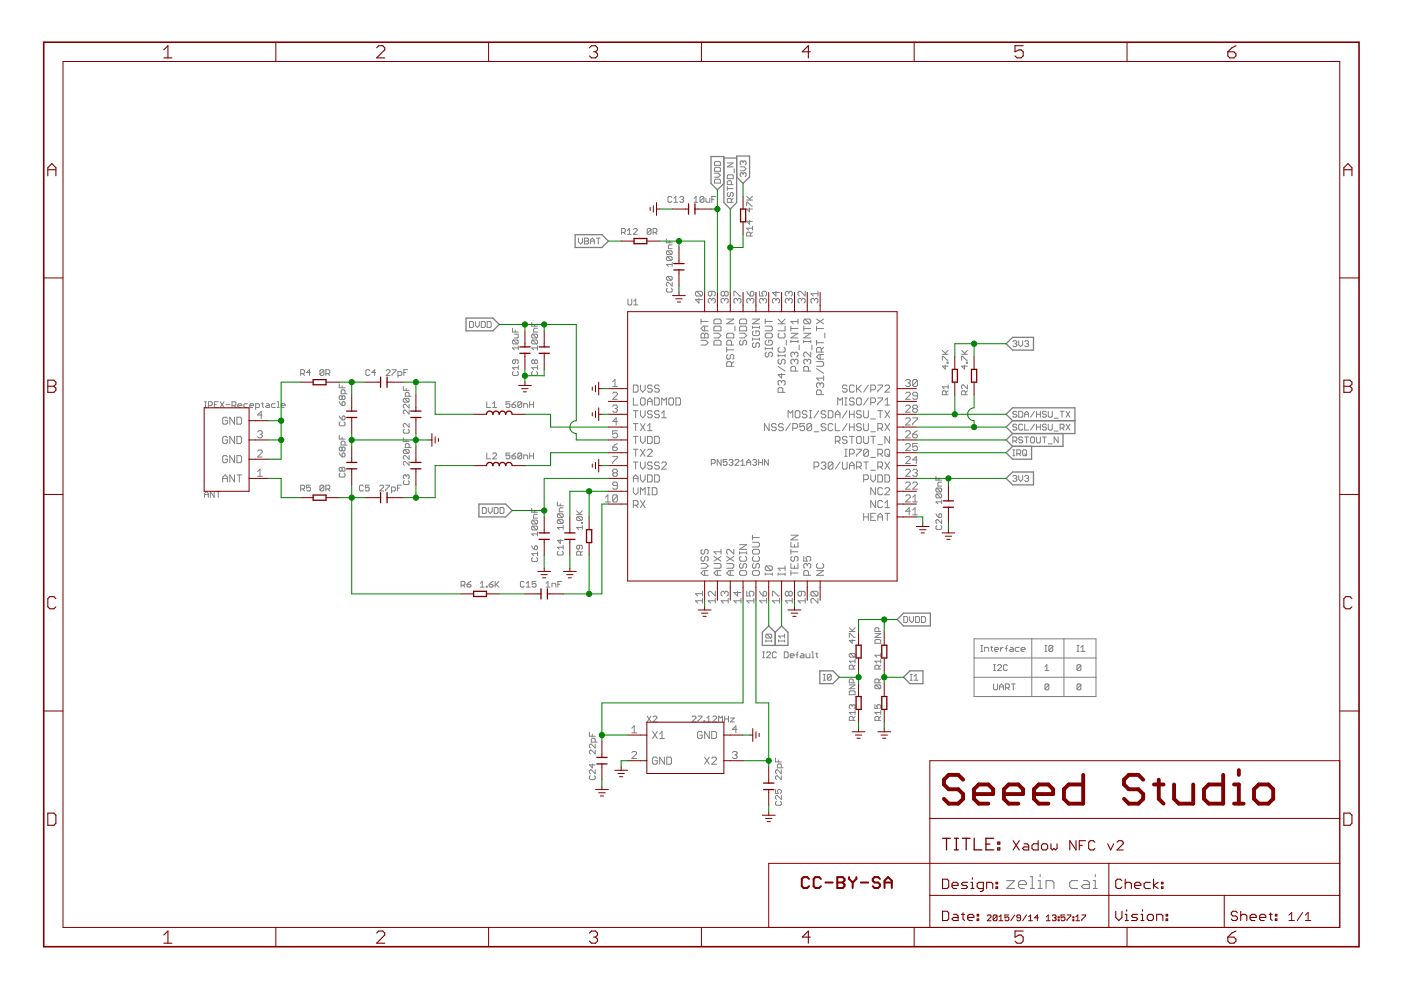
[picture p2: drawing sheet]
<svg xmlns="http://www.w3.org/2000/svg" width="297mm" height="210mm" viewBox="0 0 297 210" stroke-linecap="round" stroke-linejoin="round" font-family="sans-serif">
<g fill="none" stroke="#808080" stroke-width=".23">
<path d="M213.4 186.7h1.7l-1.7 1.7h1.7M215.9 187.5h1.7v-.4l-.4-.4h-.8l-.5 .4v.9l.5 .4h.8M218.4 188.4h.9M218.4 185.9h.5v2.5M220.1 186.7h.4v1.7M220.1 188.4h.9M220.5 185.4v.5M221.8 188.4v-1.7h1.2l.5 .4v1.3M228.5 186.7h-1.3l-.4 .4v.9l.4 .4h1.3M229.7 186.7h.8l.5 .4v1.3h-1.3l-.4-.4 .4-.5h1.3M231.8 186.7h.4v1.7M231.8 188.4h.8"/>
<path d="M232.2 185.4v.5"/>
</g>
<g fill="none" stroke="#808080" stroke-width=".21">
<path d="M151.5 38.2l.2-.2h.8l.2 .2v.6h-1.2zM151.5 36.7h.8l.4 .4-.4 .5h-.8M151.7 34.2h.8l.2 .2v.7h-1.2v-.7zM151.7 35.5h.8l.2 .2v.6h-1.2v-.6zM154.2 37.3l.2-.2h.9l.1 .2v.6h-1.2zM154.2 39.6v.8M154.2 40h1.2M154.2 34.5h1.2l-1.2 .9h1.2M155 39.1v-.6l-.2-.2h-.4l-.2 .2v.6h1.2M155.7 35.8v.8M156.9 35.4h.9l.4 .4-.4 .4h-.9M157.5 36.8l.3-.2 .4 .2v.5l-.2 .2"/>
<path d="M157.5 34.3v.2M157.5 36.8v.2M157.5 36.8l-.1-.2-.5 .2v.5l.2 .2M157.5 34.3l-.1-.2-.5 .2v.4l.2 .2M157.5 34.3l.3-.2 .4 .2v.4l-.2 .2M122.7 50.5v.8l.4 .4 .4-.4v-.8M123.9 50.5h.6l.3 .2-.3 .4 .3 .4-.3 .2h-.6zM123.9 51.1h.6M125.2 51.7v-.8l.4-.4 .4 .4v.8M125.2 51.1h.8M126.4 50.5h.9M126.9 50.5v1.2"/>
<path d="M131.8 49.3h.6l.2-.2v-.4l-.2-.2h-.6v1.2M132.2 49.3l.4 .4M133 49.7h.8M133 48.9l.4-.4v1.2M134.3 48.7l.2-.2h.4l.2 .2v.2l-.8 .8h.8M138 48.7v.8l-.2 .2h-.4l-.2-.2M138 48.7l-.2-.2h-.4l-.2 .2v.8M138 48.7l-.8 .8M138.5 49.3h.6l.2-.2v-.4l-.2-.2h-.6v1.2M138.9 49.3l.4 .4M141.3 50.7v.8h1.2M141.5 58.6h.8l.2 .2v.4l-.2 .2"/>
<path d="M141.5 53.2h.8l.2 .2v.4l-.2 .2M141.5 54.4h.8l.2 .2v.4l-.2 .2M141.5 54.4l-.2 .2v.4l.2 .2h.8M141.5 53.2l-.2 .2v.4l.2 .2h.8M141.5 58.6l-.2 .2v.4l.2 .2h.8M141.5 54.4l.8 .8M141.5 53.2l.8 .8M141.5 58.6l.8 .8M141.9 51.1v.4M142.4 41.9l-.2-.2h-.4l-.2 .2v.8l.2 .2h.4l.2-.2M142.5 56.1h-1.2l.4 .4M142.5 55.7v.8"/>
<path d="M142.5 59.9v.8l-.8-.8h-.2l-.2 .2v.4l.2 .2M142.5 51.9h-.6l-.2 .2v.6h.8M142.9 42.9h.8M142.9 42.1l.4-.4v1.2M144.1 41.9l.2-.2h.4l.2 .2-.2 .4M144.5 42.3h.2M144.7 42.3l.2 .2-.2 .4h-.4l-.2-.2M147.2 42.9h.8M147.2 42.1l.4-.4v1.2M149.2 41.9v.8l-.2 .2h-.4l-.2-.2M149.2 41.9l-.2-.2h-.4l-.2 .2v.8M149.2 41.9l-.8 .8"/>
<path d="M149.7 42.1v.6l.2 .2h.6v-.8M150.9 42.3h.4M151.7 41.7h-.8v1.2M154.4 40.8l-.2 .2v.4l.2 .3 .4-.3v-.4l.2-.2 .4 .2v.4l-.1 .3M155 42.9v-.6l-.2-.2h-.4l-.2 .2v.6h1.2M155.4 42.1l-.4 .4M158.3 43.7v-.8h.2l.8 .8h.2M158.3 42.4h1.2M158.3 41.6l.8 .8M158.9 44.1v.8l-.6-.6h1.2M158.9 46.7v.8l-.6-.6h1.2M159.1 50v-.6l-.2-.2h-.4l-.2 .2v.6h1.2"/>
<path d="M159.5 41.6l-.6 .6M159.5 48v.8M159.5 49.2l-.4 .4M159.5 48.4h-1.2l.4 .4M63.8 79.2h.6l.2-.2v-.4l-.2-.2h-.6v1.2M64.2 79.2l.4 .4M65.8 79h-.8l.6-.6v1.2M68.7 78.6v.8l-.2 .2h-.4l-.3-.2M68.7 78.6l-.2-.2h-.4l-.3 .2v.8M68.7 78.6l-.9 .8M69.1 79.2h.6l.2-.2v-.4l-.2-.2h-.6v1.2M69.5 79.2l.4 .4"/>
<path d="M78.4 78.6l-.2-.2h-.4l-.2 .2v.8l.2 .2h.4l.2-.2M79.7 79h-.9l.6-.6v1.2M81.9 78.6l.2-.2h.4l.2 .2v.2l-.8 .8h.8M83.1 78.4h.8v.2l-.8 .8v.2M84.4 79.6h.6l.2-.2v-.4l-.2-.2h-.6v1.2M85.6 79h.4M86.4 78.4h-.8v1.2M99.5 68.2h.7l.2 .2v.8l-.2 .2h-.7zM100.8 68.2v.8l.4 .4 .4-.4v-.8M102 68.2h.7l.2 .2v.8l-.2 .2h-.7zM103.3 68.2h.6l.2 .2v.8l-.2 .2h-.6zM108.6 69.6v.8h1.3"/>
<path d="M108.9 78.8l-.3 .2v.4l.3 .2h.8l.2-.2v-.4l-.2-.2M108.9 72.1l-.3 .2v.4l.3 .2h.8M108.9 72.1h.8l.2 .2v.4l-.2 .2M108.9 72.1l.8 .8M109.1 70.8h.8v.7l-.2 .2h-.6M109.3 76.3v.6l-.2 .2-.5-.2v-.4l.3-.2h.8l.2 .2v.4l-.2 .2M109.3 70v.4M109.9 73.8h-1.3l.5 .4M109.9 73.3v.9M109.9 77.5v.9M109.9 78h-1.3l.5 .4M112.7 68.3v.9h1.3"/>
<path d="M112.9 78.8l-.2 .2v.4l.2 .2h.8l.3-.2v-.4l-.3-.2M112.9 70.8h.8l.3 .3v.4l-.3 .2M112.9 72.1h.8l.3 .2v.4l-.3 .2M112.9 70.8l-.2 .3v.4l.2 .2h.8M112.9 72.1l-.2 .2v.4l.2 .2h.8M112.9 72.1l.8 .8M112.9 70.8l.8 .9M113.3 76.5l.2-.2 .5 .2v.4l-.3 .2-.4-.2M113.3 76.5l-.2-.2-.4 .2v.4l.2 .2 .4-.2M113.3 68.7v.5M113.3 76.5v.4M114 69.6h-.7l-.2 .2v.6h.9"/>
<path d="M114 73.3v.9M114 77.5v.9M114 73.8h-1.3l.4 .4M114 78h-1.3l.4 .4M133.1 63.4v1.1l.2 .1h.5l.1-.1v-1.1M134.4 63.8l.4-.4v1.2M134.4 64.6h.8M141.5 61.1l-.2 .2v.4l.2 .2h.8l.2-.2v-.4l-.2-.2M147.7 61.8h1l.2 .2v.5l-.2 .3M147.7 61.8l1 1M147.7 61.8l-.3 .2v.5l.3 .3h1M148.2 63.3v1l-.8-.8h1.5"/>
<path d="M148.6 70.9l.3-.2h.2l.3 .2 .2-.2h.3l.2 .2v.7h-1.5zM148.6 67.6v1M148.6 68.2h1.5M148.6 72.2h1l.5 .5-.5 .5h-1M149.4 69.2v.9M149.4 70.9v.7M150.1 69.2h-1l-.5 .5 .5 .4h1M150.9 61.8v.7l-.2 .3h-.3l-.2-.3v-.5l.2-.2h1l.3 .2v.5l-.3 .3M150.9 63.5l.3-.2h.2l.3 .2v.5l-.3 .3M150.9 63.5v.3M150.9 63.5l-.2-.2h-.3l-.2 .2v.5l.2 .3M151.4 67.9l.2-.3h1l.3 .3v.7h-1.5z"/>
<path d="M151.4 69.4l.2-.2h1l.3 .2v.7h-1.5zM151.4 72.4l.2-.2h1l.3 .2v.8h-1.5zM151.4 70.7h1l.5 .5-.5 .4h-1M153.6 62l-.2-.2h-.3l-.2 .2v.5l.2 .3h.3l.2-.3M153.6 63.5l-.2-.2h-.3l-.2 .2v.5l.2 .3M153.6 62v.5M153.6 63.5v.3M153.6 62l.3-.2h.2l.3 .2v.5l-.3 .3h-.2l-.3-.3M153.6 63.5l.3-.2h.2l.3 .2v.5l-.3 .3M154.1 70.9l.2-.2h1l.3 .2v.7h-1.5zM154.1 73.7v1M154.1 67.6h1.5l-1.5 1h1.5"/>
<path d="M154.1 74.2h1.5M154.3 75.2l-.2 .2v.5l.5 .3 .2-.3v-.5l.3-.2h.2l.3 .2v.5l-.3 .3M155.1 77.7v-.8l-.3-.2h-.5l-.2 .2v.8h1.5M155.1 73.2v-.8l-.3-.2h-.5l-.2 .2v.8h1.5M155.6 76.7l-.5 .5M155.6 62.8v-1h.3l.9 1h.3M155.8 69.2v.9M156.4 63.5l.2-.2h.2l.3 .2v.5l-.3 .3M156.4 63.5v.3M156.4 63.5l-.3-.2h-.2l-.3 .2v.5l.3 .3M156.8 67.9l.3-.3h1l.2 .3v.7h-1.5zM156.8 69.4l.3-.2h1l.2 .2v.7h-1.5z"/>
<path d="M156.8 70.7h1l.5 .5-.5 .4h-1M157.1 72.2l-.3 .2v.5l.5 .3 .2-.3v-.5l.3-.2h.3l.2 .2v.5l-.2 .3M158.3 61.8l.8 1M159.1 63.5l-.3-.2h-.2l-.3 .2v.5l.3 .3M159.1 62l.2-.2h.3l.2 .2v.5l-.2 .3h-.5zM159.1 63.5l.2-.2h.3l.2 .2v.5l-.2 .3M159.1 63.5v.3M159.5 69.2v.5M159.5 71.6v.6M159.5 67.6h1.5l-1.5 1h1.5M159.5 71.9h1.5M159.5 69.4h1.5"/>
<path d="M159.8 70.2l-.3 .2v.5l.3 .3h1l.2-.3v-.5l-.2-.2h-.5v.5M159.8 72.7l-.3 .2v.5l.3 .3h.2l.3-.3v-.5l.2-.2h.3l.2 .2v.5l-.2 .3M161 69.2v.5M161 71.6v.6M161 61.8v1h.8l-.3-.8 .3-.2h.5l.2 .2v.5l-.2 .3M161.8 63.5l-.3-.2h-.2l-.3 .2v.5l.3 .3M161.8 63.5l.3-.2h.2l.2 .2v.5l-.2 .3M161.8 63.5v.3M162.2 70.9l.3-.2h1l.2 .2v.5l-.2 .2h-1l-.3-.2zM162.2 69.2h1.3l.2 .2v.5l-.2 .2h-1.3M162.2 67.6v1M162.2 73.7v.5"/>
<path d="M162.2 68.2h1.5M162.2 73.9h1.5M162.5 72.2l-.3 .2v.5l.3 .3h1l.2-.3v-.5l-.2-.2h-.5v.5M162.5 74.7l-.3 .2v.5l.3 .3h.3l.2-.3v-.5l.2-.2 .5 .2v.5l-.2 .3M163.7 73.7v.5M164.5 63.5l-.2-.2h-.3l-.2 .2v.5l.2 .3M164.5 63.5l.3-.2h.2l.3 .2v.5l-.3 .3M164.5 61.8v1l-.7-.8h1.5M164.5 63.5v.3M165 75.2v.5M165 68.6h1.5M165 77.7l1.5 1"/>
<path d="M165 75.4h1.5M165 67.6l1 1M165.2 70.7l-.2 .2v.5l.2 .2h1l.3-.2v-.5l-.3-.2M165.2 73.7l-.2 .2v.5l.2 .3h1l.3-.3v-.5l-.3-.2M165.2 76.2l-.2 .2v.5l.2 .3h.3l.2-.3v-.5l.3-.2h.2l.3 .2v.5l-.3 .3M165.7 79.2v1l-.7-.8h1.5M166.5 69.2v.9h-1.5M166.5 75.2v.5M166.5 67.6l-.8 .8M166.7 72.2v1M167.2 62l.3-.2h.2l.3 .2v.5l-.3 .3M167.2 63.5l.3-.2h.2l.3 .2v.5l-.3 .3"/>
<path d="M167.2 62l-.2-.2h-.3l-.2 .2v.5l.2 .3M167.2 63.5l-.2-.2h-.3l-.2 .2v.5l.2 .3M167.2 62v.3M167.2 63.5v.3M167.7 70.7h1.5l-1.5 .9h1.5M167.7 69.2v.9M167.7 72.2v.5M167.7 69.7h1.5M167.7 72.4h1.5M168.4 74.9l-.2-.2-.5 .2v.5l.2 .3M168.4 76.4l-.2-.2-.5 .2v.5l.2 .3M168.4 74.9l.3-.2 .5 .2v.5l-.3 .3"/>
<path d="M168.4 76.4l.3-.2 .5 .2v.5l-.3 .3M168.4 74.9v.3M168.4 76.4v.3M168.7 78.7v-.8l-.3-.2h-.5l-.2 .2v.8h1.5M169.2 67.6v1M169.2 72.2v.5M169.2 68.2h-1.5l.5 .4M169.4 73.2v1M169.9 63.5l-.2-.2h-.2l-.3 .2v.5l.3 .3M169.9 63.5l.3-.2h.3l.2 .2v.5l-.2 .3M169.9 63.5v.3M170.4 70.7h1.5l-1.5 .9h1.5"/>
<path d="M170.4 69.2v.9M170.4 72.2v.5M170.4 69.7h1.5M170.4 72.4h1.5M170.6 67.6l-.2 .3v.5l.2 .2h1.1M170.6 67.6h1.1l.2 .3v.5l-.2 .2M170.6 67.6l1.1 1M170.7 61.8v1l-1-1h-.2l-.3 .2v.5l.3 .3M171.2 76.4l-.3-.2h-.3l-.2 .2v.5l.2 .3M171.2 76.4v.3M171.2 76.4l.2-.2h.3l.2 .2v.5l-.2 .3M171.4 78.7v-.8l-.2-.2h-.6l-.2 .2v.8h1.5"/>
<path d="M171.9 74.7v1l-1-1h-.3l-.2 .2v.5l.2 .3M171.9 72.2v.5M172.1 73.2v1M172.7 63.5l.2-.2h.3l.2 .2v.5l-.2 .3M172.7 63.5l-.3-.2h-.2l-.3 .2v.5l.3 .3M172.7 63.5v.3M173.1 76.7h1.3l.2 .2v.5l-.2 .3h-1.3M173.1 69.2v.9M173.1 72.2v1M173.1 78.2l1.5 1M173.1 72.7h1.5M173.1 69.7h1.5"/>
<path d="M173.1 67.6l1.5 1M173.4 61.8v1M173.4 62.3h-1.5l.5 .5M173.9 75.2v1M174.1 74.7v-.8l-.2-.2h-.5l-.3 .2v.8h1.5M174.6 79.7v1M174.6 75.2h-1l-.5 .5 .5 .5h1M174.6 73.7l-.5 .5M174.6 67.6l-1.5 1M174.9 70.7v.9M199.8 76.4v-.9h.2l.8 .9h.2M199.8 75.1h1.2"/>
<path d="M199.8 74.3l.8 .8M200.4 77.4v.9l-.6-.7h1.2M200.8 76.8h.2v.2h-.2zM201 74.3l-.6 .6M203.9 76.4v-.9h.2l.8 .9h.2M203.9 75.1h1.2M203.9 74.3l.8 .8M204.5 77.4v.9l-.6-.7h1.2M204.9 76.8h.2v.2h-.2zM205.1 74.3l-.6 .6M214.7 72.5l.2-.3h.5l.2 .3-.2 .4M215.2 72.9h.2"/>
<path d="M215.4 72.9l.2 .2-.2 .4h-.5l-.2-.2M216 72.2v.9l.4 .4 .4-.4v-.9M217.3 72.5l.1-.3h.5l.2 .3-.2 .4M217.7 72.9h.2M217.9 72.9l.2 .2-.2 .4h-.5l-.1-.2M43.3 85.2h.5M43.3 86.4h.5M43.6 85.2v1.2M44.2 86h.6l.2-.2v-.4l-.2-.2h-.6v1.2M45.4 85.8h.4M46.2 85.2h-.8v1.2h.8M46.7 85.2l.8 1.2"/>
<path d="M47.5 85.2l-.8 1.2M47.9 85.8h.9M48.2 92.8l-.2-.3h-.5l-.3 .3v1l.3 .2h.5l.2-.2v-.5h-.5M48.2 88.7l-.2-.2h-.5l-.3 .2v1l.3 .2h.5l.2-.2v-.5h-.5M48.2 96.9l-.2-.3h-.5l-.3 .3v1l.3 .2h.5l.2-.2v-.5h-.5M49.2 86h.6l.2-.2v-.4l-.2-.2h-.6v1.2M49.6 86l.4 .4M49.7 88.5v1.4l-1-1.4v1.4M49.7 92.5v1.5l-1-1.5v1.5M49.7 96.6v1.5l-1-1.5v1.5M50.2 92.5h.8l.2 .3v1l-.2 .2h-.8zM50.2 96.6h.8l.2 .3v1l-.2 .2h-.8z"/>
<path d="M50.2 88.5h.8l.2 .2v1l-.2 .2h-.8zM50.4 86h.9l-.2-.4h-.4l-.3 .2v.4l.3 .2h.4M52.5 85.6h-.6l-.2 .2v.4l.2 .2h.6M53 86h.8l-.2-.4h-.5l-.1 .2v.4l.1 .2h.5M54.2 86.4h.6l.2-.2v-.4l-.2-.2h-.6v1.2M54.6 91.6l.3-.3h.5l.2 .3-.2 .5M54.6 100l.5-.5v1.5M54.6 95.7l.3-.3h.5l.2 .3v.2l-1 1h1M55.1 92.1h.3M55.4 92.1l.2 .2-.2 .5h-.5l-.3-.2M55.5 85.6h.4M55.6 88h-1l.8-.8v1.6"/>
<path d="M55.7 85.4v.8l.2 .2M56.5 85.6h.4l.2 .2v.6h-.6l-.2-.2 .2-.2h.6M58.4 85.6h-.7l-.1 .2v.4l.1 .2h.7M58.8 85.2h.2v1.2M58.8 86.4h.4M59.6 86h.9l-.3-.4h-.4l-.2 .2v.4l.2 .2h.4M71.9 85.2l.6 .8M71.9 81.4v.8h1.3M71.9 92.3v.8h1.3M71.9 96l.6 .9M71.9 88.2l.6 .8M72.1 89.5l-.2 .2v.4l.2 .2h.8l.3-.2v-.4l-.3-.2"/>
<path d="M72.5 84.1l.2-.2 .5 .2v.4l-.3 .2-.4-.2M72.5 95l.2-.2 .5 .2v.4l-.3 .2-.4-.2M72.5 99.3l.2-.2 .5 .2v.4l-.3 .2-.4-.2M72.5 81.8v.4M72.5 84.1v.4M72.5 92.7v.4M72.5 95v.4M72.5 99.3v.4M72.5 84.1l-.2-.2-.4 .2v.4l.2 .2 .4-.2M72.5 95l-.2-.2-.4 .2v.4l.2 .2 .4-.2M72.5 99.3l-.2-.2-.4 .2v.4l.2 .2 .4-.2M72.7 85.2l.5 .2v.4l-.3 .2h-.4v-.6z"/>
<path d="M72.7 96l.5 .2v.4l-.3 .3h-.4v-.7zM72.7 88.2l.5 .2v.4l-.3 .2h-.4v-.6zM73.2 83.5v-.6l-.3-.2h-.4l-.2 .2v.6h1.3M73.2 94.4v-.7l-.3-.2h-.4l-.2 .2v.7h1.3M85.5 81.9v.9h1.2M85.5 92.8v.8h1.2M85.7 84.5h.9l.1 .1v.5l-.1 .2M85.7 91l-.2 .2v.5l.2 .1h.9l.1-.1v-.5l-.1-.2M85.7 95.3h.9l.1 .2v.4l-.1 .2M85.7 84.5l-.2 .1v.5l.2 .2h.9M85.7 95.3l-.2 .2v.4l.2 .2h.9M85.7 84.5l.9 .8"/>
<path d="M85.7 95.3l.9 .8M86.1 82.4v.4M86.1 93.2v.4M86.7 97.8v.9l-.8-.9h-.2l-.2 .2v.4l.2 .3M86.7 84v-.6l-.1-.2h-.5l-.2 .2v.6h1.3M86.7 85.7v.8l-.8-.8-.4 .2v.4l.2 .2M86.7 87v.8l-.8-.8h-.2l-.2 .2v.4l.2 .2M86.7 89.8v.8l-.8-.8-.4 .2v.4l.2 .2M86.7 94.9v-.6l-.1-.2h-.5l-.2 .2v.6h1.3M86.7 96.6v.8l-.8-.8-.4 .2v.4l.2 .2M103.2 85.2v1.2h.8M103.2 96.1v1.2h.8"/>
<path d="M104.5 86.4h.8M104.5 96.3l.2-.2h.4l.2 .2v.2l-.8 .8h.8M104.5 85.6l.4-.4v1.2M108.1 85.2h-.8v.6l.6-.2 .2 .2v.4l-.2 .2h-.4l-.2-.2M108.1 96.1h-.8v.6l.6-.2 .2 .2v.4l-.2 .2h-.4l-.2-.2M108.5 85.8h.7l.1 .4-.1 .2h-.4l-.3-.2zM108.5 96.7h.7l.1 .4-.1 .2h-.4l-.3-.2zM109.3 85.2l-.8 .6M109.3 96.1l-.8 .6M110.6 85.4l-.2-.2h-.4l-.2 .2v.8M110.6 85.4v.8l-.2 .2h-.4l-.2-.2M110.6 96.3l-.2-.2h-.4l-.2 .2v.8"/>
<path d="M110.6 96.3v.8l-.2 .2h-.4l-.2-.2M110.6 85.4l-.8 .8M110.6 96.3l-.8 .8M111 86.4v-.8h.7l.2 .2v.6M111 97.3v-.8h.7l.2 .2v.6M112.3 85.8h.8M112.3 85.2v1.2M112.3 96.1v1.2M112.3 96.7h.8M113.1 85.2v1.2M113.1 96.1v1.2M129.9 83.4l.2-.2h.5l.3 .2v.3l-1 1h1"/>
<path d="M129.9 80.9l.5-.4v1.5M129.9 82h1M129.9 86.1l.2-.2h.5l.3 .2v.3l-.3 .2M129.9 94.8h.7l.3 .2v.3l-.3 .2h-.5l-.2-.2zM129.9 96.8h1v.2l-1 1v.3M130.4 86.6h.2M130.6 86.6l.3 .3v.2l-.3 .3h-.5l-.2-.3M130.9 91.3h-1v.8l.5-.3h.2l.3 .3v.5l-.3 .2h-.5l-.2-.2M130.9 89.4h-1l.7-.8v1.5M130.9 94l-.5 .3-.5 .5M134.3 81.6h.7l.3 .3v1l-.3 .2h-.7zM134.3 84.4v1.5h1"/>
<path d="M134.3 87.1h1M134.3 89.8h1M134.3 92.5h1M134.3 95.2h1M134.3 98h1M134.8 87.1v1.5M134.8 89.8v1.5M134.8 92.5v1.5M134.8 95.2v1.6M134.8 98v1.5M135.8 87.1v1l.5 .5 .5-.5v-1M135.8 84.6l.2-.2h.5l.3 .2v1l-.3 .3h-.5l-.2-.3z"/>
<path d="M135.8 81.6v1l.5 .5 .5-.5v-1M135.8 92.5v1l.5 .5 .5-.5v-1M135.8 98v1l.5 .5 .5-.5v-1M135.8 89.8l1 1.5M135.8 95.2l1 1.6M136.8 89.8l-1 1.5M136.8 95.2l-1 1.6M137.3 90.3l.5-.5v1.5M137.3 85.9v-1l.5-.5 .5 .5v1M137.3 92.5h.7l.3 .3v1l-.3 .2h-.7zM137.3 95.5l.2-.3h.5l.3 .3v.2l-1 1.1h1M137.3 85.1h1"/>
<path d="M137.3 91.3h1M138.3 81.9l-.3-.3h-.5l-.2 .3v.2l.2 .3h.5l.3 .2v.3l-.3 .2h-.5l-.2-.2M138.3 87.3l-.3-.2h-.5l-.2 .2v.3l.2 .2h.5l.3 .3v.2l-.3 .3h-.5l-.2-.3M138.3 98.2l-.3-.2h-.5l-.2 .2v.3l.2 .2h.5l.3 .3v.2l-.3 .3h-.5l-.2-.3M138.8 84.4h.7l.3 .2v1l-.3 .3h-.7zM138.8 92.5h.7l.3 .3v1l-.3 .2h-.7zM139.8 81.9l-.3-.3h-.5l-.2 .3v.2l.2 .3h.5l.3 .2v.3l-.3 .2h-.5l-.2-.2M139.8 87.3l-.3-.2h-.5l-.2 .2v.3l.2 .2h.5l.3 .3v.2l-.3 .3h-.5l-.2-.3M139.8 98.2l-.3-.2h-.5l-.2 .2v.3l.2 .2h.5l.3 .3v.2l-.3 .3h-.5l-.2-.3M140.3 85.9v-1.5l.5 .5 .5-.5v1.5M140.3 98.2l.2-.2h.5l.3 .2v.3l-1 1h1M140.3 88.6h1"/>
<path d="M140.3 87.6l.5-.5v1.5M141.8 84.6l.2-.2h.5l.3 .2v1l-.3 .3h-.5l-.2-.3zM143.3 84.4h.7l.3 .2v1l-.3 .3h-.7zM150.8 98.2h.6l.2-.2v-.4l-.2-.2h-.6v1.3M152.9 97.4v1.3l-.8-1.3v1.3M154.1 97.4h-.8v.6l.4-.2 .4 .2v.4l-.2 .3h-.4l-.2-.3M154.6 97.6l.2-.2h.4l.2 .2-.2 .4M155 98h.2M155.2 98l.2 .2-.2 .5h-.4l-.2-.3M155.8 97.6l.2-.2h.4l.3 .2v.2l-.9 .9h.9M157.1 98.7h.8M157.1 97.8l.4-.4v1.3"/>
<path d="M158.3 98h.9M158.3 98.7v-.9l.4-.4 .5 .4v.9M159.6 97.6l.2-.2h.4l.2 .2-.2 .4M160 98h.2M160.2 98l.2 .2-.2 .5h-.4l-.2-.3M160.8 98h.8M160.8 97.4v1.3M161.6 97.4v1.3M162.9 97.4v1.3l-.8-1.3v1.3M163.1 89.8v1.5l-1-1.5v1.5M164.6 90.1l-.3-.3h-.5l-.2 .3v.2l.2 .3h.5l.3 .2v.3l-.3 .2h-.5l-.2-.2M165.7 80.9l.3-.2h.2l.3 .2v.5l-.3 .3"/>
<path d="M165.7 80.9l-.2-.2h-.3l-.2 .2v.5l.2 .3M165.7 80.9v.3M166 83.2v-.8l-.3-.2h-.5l-.2 .2v.8h1.5M166.1 90.1l-.3-.3h-.5l-.2 .3v.2l.2 .3h.5l.3 .2v.3l-.3 .2h-.5l-.2-.2M167.1 88.6v-1.5l.5 .5 .5-.5v1.5M167.6 89.8l-1 1.5M168.1 90.8h.7l.3-.2v-.5l-.3-.3h-.7v1.5M168.8 87.1h.5l.3 .2v1l-.3 .3h-.5l-.2-.3v-1zM170.6 89.8h-1v.8l.5-.3h.2l.3 .3v.5l-.3 .2h-.5l-.2-.2M171.1 87.3l-.3-.2h-.5l-.2 .5 .2 .2h.5l.3 .3v.2l-.3 .3h-.5l-.2-.3M171.6 87.1h.5M171.6 88.6h.5"/>
<path d="M171.8 87.1v1.5M172.1 90.1l-.3-.3h-.5l-.2 .3v1M172.1 90.1v1l-.3 .2h-.5l-.2-.2M172.1 90.1l-1 1M172.6 99h.7l.3-.3v-.5l-.3-.2h-.7v1.5M172.6 91.5h1M173.6 87.1l-1 1.5M173.9 81.4l-.3-.2h-.2l-.3 .2v.5l.3 .3M173.9 81.4l.2-.2h.3l.2 .2v.5l-.2 .3M173.9 81.4v.3M174.1 98.2l.2-.2h.5l.3 .2v.3l-.3 .2M174.1 83.7v-.8l-.2-.2h-.5l-.3 .2v.8h1.5"/>
<path d="M174.6 98.7h.2M174.6 80.2h-1.5l.5 .5M174.8 98.7l.3 .3v.2l-.3 .3h-.5l-.2-.3M175.1 90.1l-.3-.3h-.5l-.2 .3v.2l.2 .3h.5l.3 .2v.3l-.3 .2h-.5l-.2-.2M175.1 87.3l-.3-.2h-.5l-.2 .2v.3l.2 .2h.5l.3 .3v.2l-.3 .3h-.5l-.2-.3M175.6 87.1h.7l.3 .2v1l-.3 .3h-.7zM176.6 90.1l-.3-.3h-.4l-.3 .3v1l.3 .2h.4l.3-.2M176.6 98.2l-.3-.2h-.4l-.3 .2v1M176.6 98.2v1l-.3 .3h-.4l-.3-.3M176.6 98.2l-1 1M177.1 93.5h.7l.3-.2v-.5l-.3-.3h-.7v1.5M177.1 87.8h1"/>
<path d="M177.1 89.8v1.5h1M177.1 88.6v-1l.5-.5 .5 .5v1M177.6 85.9v-1.5l.5 .5 .5-.5v1.5M177.6 93.5l.5 .5M178.1 98l-1 1.5M178.6 98v1.2l.3 .3h.4l.3-.3v-1.2M179.1 85.9h.5M179.1 84.4h.5M179.1 95.2h.5M179.1 96.8h.5M179.3 84.4v1.5M179.3 95.2v1.6"/>
<path d="M179.6 81.9l-.3-.3h-.4l-.3 .3v.2l.3 .3h.4l.3 .2v.3l-.3 .2h-.4l-.3-.2M179.6 92.8l-.3-.3h-.4l-.3 .3v.2l.3 .3h.4l.3 .2v.3l-.3 .2h-.4l-.3-.2M179.6 89.8l-1 1.5M179.6 87.1l-1 1.5M180.1 87.8h1M180.1 92.5h1M180.1 96.2h.7l.3-.2v-.5l-.3-.3h-.7v1.6M180.1 98.7h1M180.1 87.1v1.5M180.1 89.8v1.5M180.1 99.5v-1l.5-.5 .5 .5v1M180.1 90.6h1"/>
<path d="M180.6 92.5v1.5M181.1 81.9l-.3-.3h-.4l-.3 .3v1l.3 .2h.4l.3-.2M181.1 84.6l-.3-.2h-.4l-.3 .2v.3l.3 .2h.4l.3 .3v.2l-.3 .3h-.4l-.3-.3M181.1 87.1v1.5M181.1 89.8v1.5M181.6 92.8l.3-.3h.5l.2 .3v1l-.2 .2h-.5l-.3-.2zM181.6 84.6l.3-.2h.5l.2 .2v1l-.2 .3h-.5l-.3-.3zM181.6 95.2h1v.3l-1 1v.3M181.6 99h.8l.2-.3v-.5l-.2-.2h-.8v1.5M181.6 81.6v1.5M181.9 82.4l.7 .7M182.1 99l.5 .5"/>
<path d="M182.6 87.3l-.2-.2h-.5l-.3 .2v.3l.3 .2h.5l.2 .3v.2l-.2 .3h-.5l-.3-.3M182.6 90.1l-.2-.3h-.5l-.3 .3v.2l.3 .3h.5l.2 .2v.3l-.2 .2h-.5l-.3-.2M182.6 81.6l-1 1M183.1 87.1v1.2l.3 .3h.5l.2-.3v-1.2M183.1 89.8v1.3l.3 .2h.5l.2-.2v-1.3M183.1 92.5v1.3l.3 .2h.5l.2-.2v-1.3M183.1 98h1M183.6 98v1.5M184.1 95.5l-.2-.3h-.5l-.3 .3v1M184.1 95.5v1l-.2 .3h-.5l-.3-.3M184.1 95.5l-1 1M184.1 84.4l-1 1.5"/>
<path d="M184.1 81.6l-1 1.5M184.6 82.6h.8l.2-.2v-.5l-.2-.3h-.8v1.5M184.6 85.4h.8l.2-.3v-.5l-.2-.2h-.8v1.5M184.6 92.5h1M184.6 99.7h1M184.6 97h1M184.6 91.5h1M184.6 88.8h1M185.1 92.5v1.5M186.1 81.6h1v.3l-1 1v.2M186.1 84.4h1v.2l-1 1v.3M186.1 87.1h1"/>
<path d="M186.1 90.8h.8l.2-.2v-.5l-.2-.3h-.8v1.5M186.1 96.2h.8l.2-.2v-.5l-.2-.3h-.8v1.6M186.1 99h.8l.2-.3v-.5l-.2-.2h-.8v1.5M186.1 94.3h1M186.6 99l.5 .5M186.6 96.2l.5 .6M186.6 90.8l.5 .5M186.6 87.1v1.5M187.6 81.9l.3-.3h.5l.2 .3v.2l-1 1h1M187.6 85.9h1M187.6 84.9l.5-.5v1.5M187.6 98l1 1.5"/>
<path d="M187.6 89.8l1 1.5M187.6 87.1l1 1.5M187.9 95.2h.5l.2 .3v1l-.2 .3h-.5l-.3-.3v-1zM188.1 96.2l.5 .6M188.6 92.5v1.5l-1-1.5v1.5M188.6 98l-1 1.5M188.6 89.8l-1 1.5M188.6 87.1l-1 1.5M192 83.4l.3-.2h.5l.2 .2v.3l-1 1h1M192 86.1l.3-.2h.5l.2 .2v.3l-1 1h1M192 91.6l.3-.3h.5l.2 .3v.2l-1 1h1M192 94.3l.3-.3h.5l.2 .3v.3l-1 .9h1"/>
<path d="M192 97l.3-.2h.5l.2 .2v.3l-1 1h1M192 99.7l.3-.2h.5l.2 .2v.3l-1 1h1M192 80.7l.3-.2h.5l.2 .2-.2 .5M192 88.9l.3-.3h.5l.2 .3v.2l-1 1h1M192.5 81.2h.3M192.8 81.2l.2 .2-.2 .6h-.5l-.3-.3M193.5 92.1h.8l.2 .5-.2 .2h-.5l-.3-.2zM193.5 99.7l.3-.2h.5l.2 .2-.2 .5M193.5 88.6h1v.3l-1 1v.2M193.8 86.6l-.3-.2v-.3l.3-.2h.5l.2 .2-.2 .5M193.8 86.6h.5M193.8 86.6l-.3 .3v.2l.3 .3h.5l.2-.3-.2-.5"/>
<path d="M194.5 83.9h-.7l-.3-.2v-.3l.3-.2h.5l.2 .2v1l-.2 .3h-.5l-.3-.3M194.5 80.7v1l-.2 .3h-.5l-.3-.3M194.5 94h-1v.8l.5-.2h.3l.2 .2v.5l-.2 .2h-.5l-.3-.2M194.5 97.5h-1l.8-.7v1.5M194.5 80.7l-.2-.2h-.5l-.3 .2v1M194.5 91.3l-1 .8M194.5 80.7l-1 1M200.6 83.7v-.6l-.2-.2h-.4l-.2 .2v.6h1.2M201 81.6v.8M201 82.9l-.4 .4M201 82h-1.2l.4 .4M204.7 83.7v-.6l-.2-.2h-.4l-.2 .2v.6h1.2"/>
<path d="M205.1 81.6v.8l-.8-.8-.4 .2v.4l.2 .2M205.1 82.9l-.4 .4M214.7 95.4h.5M214.7 96.6h.5M214.7 93.5h.7l.2-.2v-.4l-.2-.3h-.7v1.3M214.9 95.4v1.2M215.2 93.5l.4 .4M215.6 87.4l-.2-.2h-.5l-.2 .2 .2 .4h.5l.2 .3-.2 .4h-.5l-.2-.3M215.6 96.2h.6l.2-.2v-.4l-.2-.2h-.6v1.2M215.6 90.1l-.2-.2h-.5l-.2 .2 .2 .5h.5l.2 .2-.2 .4h-.5l-.2-.2M216 87.2h.6l.2 .2v.8l-.2 .3h-.6zM216 96.2l.4 .4"/>
<path d="M216.8 92.9l-.2-.3h-.4l-.2 .3 .2 .4h.4l.2 .2-.2 .4h-.4l-.2-.2M216.8 90.1l-.2-.2h-.4l-.2 .2v.9l.2 .2h.4l.2-.2M217 95.4h.4l.3 .2v.8l-.3 .2h-.4l-.2-.2v-.8zM217.3 87.8h.8M217.3 88.5v-.9l.4-.4 .4 .4v.9M217.3 96.2l.4 .4M217.3 92.6h.8M217.3 89.9v1.3h.8M217.7 92.6v1.3M218.7 92.6h.4l.2 .3v.8l-.2 .2h-.4l-.2-.2v-.8zM219.3 87.2l-.8 1.3M219.3 89.9l-.8 1.3"/>
<path d="M219.8 87.8h.8M219.8 90.6h.8M219.8 92.6v1.1l.2 .2h.4l.2-.2v-1.1M219.8 87.2v1.3M219.8 89.9v1.3M220.6 87.2v1.3M220.6 89.9v1.3M221 92.6h.8M221.4 92.6v1.3M221.8 87.4l-.2-.2h-.4l-.2 .2 .2 .4h.4l.2 .3-.2 .4h-.4l-.2-.3M221.8 90.1l-.2-.2h-.4l-.2 .2 .2 .5h.4l.2 .2-.2 .4h-.4l-.2-.2M222.2 94.1h.9"/>
<path d="M222.2 87.2v1l.3 .3h.4l.2-.3v-1M222.2 89.9v1.1l.3 .2h.4l.2-.2v-1.1M223.5 88.7h.8M223.5 91.4h.8M224.3 92.6v1.3l-.8-1.3v1.3M224.8 90.8h.6l.2-.2v-.5l-.2-.2h-.6v1.3M224.8 87.2h.8M225.2 87.2v1.3M225.2 90.8l.4 .4M226 87.2l.8 1.3M226 89.9l.8 1.3M226.8 87.2l-.8 1.3"/>
<path d="M226.8 89.9l-.8 1.3M43.3 105.5v-.9l.5-.4 .4 .4v.9M43.3 104.8h.9M45.4 104.2v1.3l-.8-1.3v1.3M45.8 104.2h.9M46.3 104.2v1.3M47.2 101.4h1M47.2 102.2v-1l.5-.5 .5 .5v1M49.7 100.7v1.5l-1-1.5v1.5M50.2 100.7h1M50.7 100.7v1.5M54.6 101h1"/>
<path d="M63.8 103.7h.6l.2-.2v-.4l-.2-.2h-.6v1.2M64.2 103.7l.4 .4M65.8 102.9h-.8v.6l.4-.2 .4 .2v.4l-.2 .2h-.4l-.2-.2M68.7 103.1v.8l-.2 .2h-.4l-.3-.2M68.7 103.1l-.2-.2h-.4l-.3 .2v.8M68.7 103.1l-.9 .8M69.1 103.7h.6l.2-.2v-.4l-.2-.2h-.6v1.2M69.5 103.7l.4 .4M72.1 100.3l-.2 .2v.4l.2 .3h.8l.3-.3v-.4l-.3-.2M77 103.1l-.2-.2h-.4l-.2 .2v.8l.2 .2h.4l.2-.2M78.3 102.9h-.8v.6l.4-.2 .4 .2v.4l-.2 .2h-.4l-.2-.2M80.5 103.1l.2-.2h.4l.2 .2v.2l-.8 .8h.8"/>
<path d="M81.8 102.9h.8v.2l-.8 .8v.2M83 104.1h.6l.2-.2v-.4l-.2-.2h-.6v1.2M84.3 103.5h.4M85.1 102.9h-.8v1.2M85.7 101.9l-.2 .2v.4l.2 .2h.9l.1-.2v-.4l-.1-.2M86.1 100.9l.2-.2 .4 .2v.4l-.1 .2M86.1 100.9l-.2-.2-.4 .2v.4l.2 .2M86.1 100.9v.2M102.3 107.6h.6l.2 .2v.8l-.2 .3h-.6zM103.5 107.6v.8l.4 .5 .5-.5v-.8M104.8 107.6h.6l.2 .2v.8l-.2 .3h-.6zM106 107.6h.6l.2 .2v.8l-.2 .3h-.6z"/>
<path d="M112.7 107.8v.8h1.3M112.7 115.7l.6 .8M112.9 110.3h.8l.3 .2v.4l-.3 .2M112.9 111.5h.8l.3 .2v.5l-.3 .2M112.9 118.2l-.2 .2v.5l.2 .1h.8l.3-.1v-.5l-.3-.2M112.9 111.5l-.2 .2v.5l.2 .2h.8M112.9 110.3l-.2 .2v.4l.2 .2h.8M112.9 111.5l.8 .9M112.9 110.3l.8 .8M113.3 108.2v.4M113.5 115.7l.5 .2v.4l-.3 .2h-.4v-.6zM114 109h-.7l-.2 .2v.7h.9"/>
<path d="M114 113.2h-1.3l.4 .4M114 112.8v.8M114 117v.8M114 117.4h-1.3l.4 .4M118.2 106.4v.8h1.2M118.4 110.2l-.2 .2v.4l.2 .2h.8M118.4 108.9h.8l.2 .2v.4l-.2 .2M118.4 110.2h.8l.2 .2v.4l-.2 .2M118.4 116.9l-.2 .2v.4l.2 .2h.8l.2-.2v-.4l-.2-.2M118.4 108.9l-.2 .2v.4l.2 .2h.8M118.4 110.2l.8 .8M118.4 108.9l.8 .8"/>
<path d="M118.8 106.8v.4M118.8 114.4v.8l-.6-.6h1.2M119.4 111.8h-1.2l.4 .4M119.4 111.4v.8M119.4 115.6v.8M119.4 107.7h-.6l-.2 .2v.6h.8M119.4 116h-1.2l.4 .4M122.3 109.1h1.2M122.3 108.3l.8 .8M122.4 109.6h.9l.2 .1v.5l-.2 .2M122.4 109.6l-.1 .1v.5l.1 .2h.9M122.4 109.6l.9 .8"/>
<path d="M122.9 115.6v.6l-.2 .2-.4-.2v-.4l.1-.2h.9l.2 .2v.4l-.2 .2M123.1 117.7v-.6l-.2-.2h-.5l-.1 .2v.6h1.2M123.3 110.8h.2v.2h-.2zM123.5 111.8h-1.2l.4 .4M123.5 111.4v.8M123.5 108.3l-.6 .6M123.5 116.9l-.4 .4M128.4 105.4l.5-.5v1.5M128.4 106.4h1M130.1 100.2l-.2-.2 .2-.5h.5l.3 .2v.3l-.3 .2M130.1 100.2l-.2 .3 .2 .5h.5l.3-.3v-.2l-.3-.3M130.1 100.2h.5"/>
<path d="M130.9 103h-.8l-.2-.3 .2-.5h.5l.3 .3v1l-.3 .2h-.5l-.2-.2M130.9 105.2v1l-.3 .2h-.5l-.2-.2M130.9 105.2l-.3-.3h-.5l-.2 .3v1M130.9 105.2l-1 1M134.3 102.2v-1l.5-.5 .5 .5v1M134.3 103.4v1l.5 .5 .5-.5v-1M134.3 107.1h.7l.3-.2v-.5l-.3-.3h-.7v1.5M134.3 101.4h1M134.8 107.1l.5 .5M135.8 100.7v1l.5 .5 .5-.5v-1M135.8 104.9v-1.5l.5 .5 .5-.5v1.5M135.8 106.1l1 1.5"/>
<path d="M136.8 106.1l-1 1.5M137.3 100.7h.7l.3 .2v1l-.3 .3h-.7zM137.3 104.9h.5M137.3 103.4h.5M137.5 103.4v1.5M138.3 103.4h.7l.3 .3v.9l-.3 .3h-.7zM138.8 100.7h.7l.3 .2v1l-.3 .3h-.7zM148.6 119.5h1l.5 .5-.5 .5h-1M148.9 116.5l-.3 .2v.5l.3 .3h.2l.3-.3v-.5l.2-.2h.3l.2 .2v.5l-.2 .3M148.9 118l-.3 .2v.5l.3 .3h.2l.3-.3v-.5l.2-.2h.3l.2 .2v.5l-.2 .3M151.4 119.5h1.2l.3 .2v.5l-.3 .3h-1.2M151.4 118l1.5 1"/>
<path d="M152.9 116.5v1M152.9 118l-1.5 1M152.9 117h-1.5l.4 .5M154.1 119.5h1.2l.3 .2v.5l-.3 .3h-1.2M154.1 118l1.5 1M155.6 116.5v1l-1-1h-.3l-.2 .2v.5l.2 .3M155.6 118l-1.5 1M156.8 115.5h1.5l-1.5 1h1.5M156.8 117v.5M156.8 117.2h1.5M157.1 118l-.3 .2v.5l.3 .3h1l.2-.3v-.5l-.2-.2M157.1 119.5l-.3 .2v.5l.3 .3h.2l.2-.3v-.5l.3-.2h.3l.2 .2v.5l-.2 .3"/>
<path d="M158.3 117v.5M159.5 113.5v1M159.5 115h1.3l.2 .2v.5l-.2 .3h-1.3M159.5 114h1.5M159.8 119.5l-.3 .2v.5l.3 .3h.2l.3-.3v-.5l.2-.2h.3l.2 .2v.5l-.2 .3M159.8 118l-.3 .2v.5l.3 .3h1l.2-.3v-.5l-.2-.2M159.8 116.5h1l.2 .2v.5l-.2 .3h-1l-.3-.3v-.5zM162.5 120l-.3 .2v.5l.3 .3h1M162.5 120h1l.2 .2v.5l-.2 .3M162.5 120l1 1M166.5 120v1M167.7 119.5v1h1.5v-1"/>
<path d="M167.7 117h1.5M167.7 115v1h1.5v-1M167.7 116.5v1M167.7 113.5h1.5l-1.5 1h1.5M167.9 118l-.2 .2v.5l.2 .3h.3l.2-.3v-.5l.3-.2h.2l.3 .2v.5l-.3 .3M168.4 115.5v.5M168.4 120v.5M170.4 118v1h.8l-.3-.5v-.3l.3-.2h.5l.2 .2v.5l-.2 .3M171.2 119.7l-.3-.2h-.3l-.2 .2v.5l.2 .3M171.2 119.7l.2-.2h.3l.2 .2v.5l-.2 .3M171.2 119.7v.3M173.4 119.5l-.3 .2v.5l.3 .3h1l.2-.3v-.5l-.2-.2"/>
<path d="M183.1 101.7h.8l.2-.3v-.5l-.2-.2h-.8v1.5M183.1 108.8v1.5M183.1 109.6h1M184.1 108.8v1.5M184.6 100.7v1l.5 .5 .5-.5v-1M184.6 109.6h.5M185.6 108.8h-1v1.5h1M185.6 103.4v1.5l-1-1.5v1.5M185.6 106.1v1.5l-1-1.5v1.5M186.1 100.7h.8l.2 .2v1l-.2 .3h-.8zM186.1 110.3v-1l.5-.5 .5 .5v1M186.1 109.6h1"/>
<path d="M187.1 106.4l-.2-.3h-.5l-.3 .3v1l.3 .2h.5l.2-.2M187.1 103.7l-.2-.3h-.5l-.3 .3v.9l.3 .3h.5l.2-.3M187.6 107.6h1M187.6 100.7h.8l.2 .2v1l-.2 .3h-.8zM187.6 103.7l.3-.3h.5l.2 .3v.2l-1 1h1M187.6 106.6l.5-.5v1.5M187.6 108.8h1M188.1 108.8v1.5M192 102.5l.3-.3h.5l.2 .3v.2l-1 1h1M192 105.2l.3-.3h.5l.2 .3v.2l-1 1h1M193 108.4h-1l.8-.7v1.5M193.5 109.2h1"/>
<path d="M193.5 102.5l.3-.3h.5l.2 .3v.2l-1 1h1M193.5 106.4h1M193.5 105.4l.5-.5v1.5M193.5 108.1l.5-.4v1.5M194 100.2h.3M194.3 100.2l.2 .3-.2 .5h-.5l-.3-.3M198.4 101v.8h1.2M198.4 108.9l.7 .8M198.6 103.5h.9l.1 .2v.4l-.1 .2M198.6 104.7h.9l.1 .2v.4l-.1 .3M198.6 111.4l-.2 .2v.4l.2 .2h.9l.1-.2v-.4l-.1-.2M198.6 104.7l-.2 .2v.4l.2 .3h.9"/>
<path d="M198.6 103.5l-.2 .2v.4l.2 .2h.9M198.6 104.7l.9 .9M198.6 103.5l.9 .8M199.1 101.4v.4M199.2 108.9l.4 .2v.4l-.1 .2h-.4v-.6zM199.6 110.2v.8l-.8-.8-.4 .2v.4l.2 .2M199.6 106.4h-1.2l.4 .4M199.6 106v.8M199.6 102.2h-.5l-.3 .2v.7h.8M214.7 101l.2-.2h.5l.2 .2-.2 .4M215.2 101.4h.2M215.4 101.4l.2 .2-.2 .5h-.5l-.2-.2"/>
<path d="M216 100.8v.8l.4 .5 .4-.5v-.8M217.3 101l.1-.2h.5l.2 .2-.2 .4M217.7 101.4h.2M217.9 101.4l.2 .2-.2 .5h-.5l-.1-.2M97.8 124.1h.6l.2-.2v-.4l-.2-.2h-.6v1.2M98.2 124.1l.4 .4M99 123.9h.6l.2 .4-.2 .2h-.4l-.2-.2zM99.8 123.3l-.8 .6M101.9 123.7l.4-.4v1.2M101.9 124.5h.8M103.1 124.3h.2v.2h-.2zM103.7 123.9h.6l.2 .4-.2 .2h-.4l-.2-.2z"/>
<path d="M104.5 123.3l-.8 .6M105 123.3v1.2M105.2 123.9l.6 .6M105.8 123.3l-.8 .8M111.1 123.5l-.2-.2h-.4l-.2 .2v.8l.2 .2h.4l.2-.2M111.6 124.5h.8M111.6 123.7l.4-.4v1.2M113.6 123.3h-.8v.6l.4-.2 .4 .2v.4l-.1 .2h-.4l-.3-.2M115.8 124.5h.8M115.8 123.7l.4-.4v1.2M117 124.5v-.8h.6l.2 .2v.6M118.3 123.9h.4"/>
<path d="M119.1 123.3h-.8v1.2M148.9 127.4h-1.5l.5 .5M148.9 125.4v1M148.9 126.9v1M148.9 125.9h-1.5l.5 .5M149.4 121v1M150.1 121h-1l-.5 .5 .5 .5h1M151.7 125.4v1l-1-1h-.3l-.2 .2v.5l.2 .3M151.7 126.9v1M151.7 127.4h-1.5l.5 .5M152.1 121v1M152.9 121h-1.1l-.4 .5 .4 .5h1.1"/>
<path d="M153.6 125.6l-.2-.2h-.3l-.2 .2v.5l.2 .3M153.6 125.6v.3M153.6 125.6l.3-.2h.2l.3 .2v.5l-.3 .3M154.4 127.4h-1.5l.5 .5M154.4 126.9v1M154.8 121v1M155.6 121h-1l-.5 .5 .5 .5h1M156.4 125.4v1l-.8-.8h1.5M156.8 121.2l.3-.2h1l.2 .2v.5l-.2 .3h-1l-.3-.3zM157.1 127.4h-1.5l.5 .5M157.1 126.9v1M158.3 125.4v1h.8l-.3-.5 .3-.5h.5l.2 .2v.5l-.2 .3"/>
<path d="M159.8 121h1l.2 .2v.5l-.2 .3h-1l-.3-.3v-.5zM159.8 127.4h-1.5l.5 .5M159.8 126.9v1M161 125.4l.3 .5 .5 .5M161.7 139.5h.4M161.7 138.2h.4M161.8 125.6l.3-.2h.2l.2 .2v.5l-.2 .3h-.5zM161.9 138.2v1.3M162.2 121.7h1.5M162.2 121.5v.5M162.4 135.9h1.2M162.4 135.7v.4"/>
<path d="M162.5 138.4l.2-.2h.5l.2 .2v.2l-.9 .9h.9M162.5 127.4h-1.5l.5 .5M162.5 126.9v1M162.6 134.5h.8l.2 .1v.5l-.2 .2M162.6 134.5l-.2 .1v.5l.2 .2h.8M162.6 134.5l.8 .8M163.6 135.7v.4M163.7 121.5v.5M163.8 126.4v-1h.2l1 1h.3M164.6 138.4l-.2-.2h-.4l-.2 .2v.9l.2 .2h.4l.2-.2M165 121.7h1.5M165 121.5v.5"/>
<path d="M165.1 135.7v.4M165.1 135.9h1.2M165.3 127.4h-1.5l.5 .5M165.3 126.9v1M166.3 138.2h.6l.2 .2v.9l-.2 .2h-.6zM166.3 134.5v.8M166.3 135.7v.4M166.3 134.9h-1.2l.4 .4M166.5 120.5h-1.5l.5 .5M166.5 121.5v.5M167.2 125.6l-.2-.2h-.3l-.2 .2v.5l.2 .3 .5-.3M167.2 125.6l.3-.2h.2l.3 .2v.5l-.3 .3-.5-.3"/>
<path d="M167.2 125.6v.5M167.5 139h.9l-.2-.4h-.5l-.2 .2v.5l.2 .2h.5M167.7 121.5h1.5M167.7 121v1M168 127.4h-1.5l.5 .5M168 126.9v1M168.8 138.8h.4M169.2 138.2l-.2 .2v1.1M169.8 138.6h.4l.3 .2v.7h-.7l-.2-.2 .2-.3h.7M169.9 125.4v.7l-.2 .3-.5-.3v-.5l.3-.2h1l.2 .2v.5l-.2 .3M170.7 127.4h-1.5l.5 .5M170.7 126.9v1"/>
<path d="M170.9 138.6v.7l.2 .2h.6v-.9M171.4 122v-.8l-.2-.2h-.6l-.2 .2v.8h1.5M172.1 139.5h.5M172.1 138.2h.2v1.3M172.2 125.4h1l.2 .2v.5l-.2 .3M172.2 125.4l-.3 .2v.5l.3 .3h1M172.2 125.4l1 1M173 138.6h.4M173.1 121h1.5l-1.5 1h1.5M173.2 138.4v.9l.2 .2M173.4 126.9v1l-1-1h-.2l-.3 .2v.5l.3 .3M180.1 135.1v-.8h.2l.8 .8h.2"/>
<path d="M180.1 133.9h1.2M180.1 133.1l.8 .8M180.3 138.5l-.2 .2v.4l.2 .2h.8M180.3 138.5h.8l.2 .2v.4l-.2 .2M180.3 138.5l.8 .8M180.7 135.6v.8l-.6-.6h1.2M181.3 133.1l-.6 .6M181.3 139.8v.8M185.5 134.3h1.2l-1.2 .8h1.2M185.5 135.8l.2-.2h.8l.2 .2v.6h-1.2zM186.3 133.9v-.6l-.2-.2h-.4l-.2 .2v.6h1.2M186.7 138.5v.8"/>
<path d="M186.7 139.8v.8M186.7 138.9h-1.2l.4 .4M191.6 130.7h.6l.2 .2v.9l-.2 .2h-.6zM192.9 130.7v.9l.4 .4 .4-.4v-.9M194.1 130.7h.7l.1 .2v.9l-.1 .2h-.7zM195.4 130.7h.6l.2 .2v.9l-.2 .2h-.6zM206.5 135.4h25.9v12.3h-25.9zM206.5 139.5h25.9M207.9 138.1h.5M207.9 136.8h.5M208.2 136.8v1.3M208.8 138.1v-.8h.6l.2 .2v.6"/>
<path d="M210 137.3h.4M210.2 137.1v.8l.2 .2M210.9 137.7h.8l-.2-.4h-.4l-.2 .2v.4l.2 .2h.4M212.1 137.3v.8M212.7 137.3h-.2l-.4 .4M213.1 137.5h.5M213.6 136.8l-.2 .3v1M214.2 137.3h.4l.2 .2v.6h-.6l-.2-.2 .2-.2h.6M216.1 137.3h-.6l-.3 .2v.4l.3 .2h.6M216.5 137.7h.8l-.2-.4h-.4l-.2 .2v.4l.2 .2h.4M218.8 135.4v12.3M221.6 138.1h.4"/>
<path d="M221.6 136.8h.4M221.7 136.8v1.3M223.2 137.1v.8l-.2 .2h-.4l-.2-.2M223.2 137.1l-.2-.3h-.4l-.2 .3v.8M223.2 137.1l-.8 .8M225.6 135.4v12.3M228.3 138.1h.5M228.3 136.8h.5M228.6 136.8v1.3M229.2 138.1h.8M229.2 137.3l.4-.5v1.3M125 155.3v.8h1.2"/>
<path d="M125.6 155.7v.4M126.2 157.4v-.7l-.2-.2h-.4l-.2 .2v.7h1.2M126.2 157.8v.8l-.8-.8-.4 .2v.4l.2 .2M126.2 159v.9l-.8-.9-.4 .2v.4l.2 .3M134 159.6l.2-.3h.5l.3 .3v.2l-1 1h1M134 154.4l.5-.5v1.5M134 155.4h1M137.2 151.8l.8 1.3M138 151.8l-.8 1.3M138.4 155.1l1 1.5M138.5 152l.2-.2h.4l.2 .2v.2l-.8 .9h.8M139.4 155.1l-1 1.5"/>
<path d="M139.9 155.6l.5-.5v1.5M139.9 156.6h1M146.7 152l.2-.2h.4l.3 .2v.2l-.9 .9h.9M148 151.8h.8v.2l-.8 .8v.3M148.9 155.3l-.3-.2h-.5l-.2 .2v1l.2 .3h.5l.3-.3v-.4h-.5M149.2 152.8h.2v.3h-.2zM149.9 153.1h.8M149.9 152.2l.4-.4v1.3M150.4 155.1v1.5l-1-1.5v1.5M150.9 155.1h.7l.3 .2v1l-.3 .3h-.7zM151.1 152l.2-.2h.4l.2 .2v.2l-.8 .9h.8M152.4 153.1v-1.3l.4 .4 .4-.4v1.3"/>
<path d="M153.6 151.8v1.3M153.6 152.4h.9M154.5 151.8v1.3M154.9 152.2h.8l-.8 .9h.8M155.3 159.6l.2-.3h.5l.3 .3v.2l-.3 .3M156.3 154.6h-1l.7-.7v1.5M174.6 144.2h.4M174.6 143h.4M174.8 143v1.2M176.2 143.2v.8l-.2 .2h-.4l-.2-.2M176.2 143.2l-.2-.2h-.4l-.2 .2v.8M176.2 143.2l-.8 .8"/>
<path d="M180.1 145.2h1.2l-1.2 .8h1.2M180.3 146.5h.8l.2 .2v.6h-1.2v-.6zM180.7 149.6v.2M180.7 149.6l-.2-.2-.4 .2v.4l.2 .2M180.7 149.6l.2-.2 .4 .2v.4l-.2 .2M180.9 141.9v-.7l-.2-.2h-.4l-.2 .2v.7h1.2M180.9 144.8v-.6l-.2-.2h-.4l-.2 .2v.6h1.2M180.9 152.7v-.6l-.2-.2h-.4l-.2 .2v.6h1.2M181.3 150.7v.8M181.3 151.1h-1.2l.4 .4M181.3 141l-.4 .4M181.3 140.2h-1.2l.4 .4"/>
<path d="M181.3 151.9l-.4 .4M185.5 149.4v.8h.6l-.2-.6 .2-.2h.4l.2 .2v.4l-.2 .2M185.7 145.2h.8l.2 .2v.4l-.2 .2M185.7 145.2l-.2 .2v.4l.2 .2h.8M185.7 145.2l.8 .8M186.3 141.9v-.7l-.2-.2h-.4l-.2 .2v.7h1.2M186.3 144.8v-.6l-.2-.2h-.4l-.2 .2v.6h1.2M186.3 152.7v-.6l-.2-.2h-.4l-.2 .2v.6h1.2M186.7 150.7v.8M186.7 144l-.4 .4M186.7 140.2h-1.2l.4 .4M186.7 141l-.4 .4"/>
<path d="M186.7 151.1h-1.2l.4 .4M186.7 151.9l-.4 .4M193 144.2h.4M193 143h.4M193.2 143v1.2M193.8 144.2h.8M193.8 143.4l.4-.4v1.2M206.5 143.6h25.9M210.7 142.2h.4M210.7 140.9h.4M210.7 145v1l.2 .3h.4l.2-.3v-1M210.9 140.9v1.3"/>
<path d="M211.5 141.1l.2-.2h.4l.2 .2v.3l-.8 .8h.8M211.9 146.3v-.9l.4-.4 .4 .4v.9M211.9 145.6h.8M213.2 145.8h.6l.2-.2v-.4l-.2-.2h-.6v1.3M213.6 141.1l-.2-.2h-.4l-.3 .2v.9l.3 .2h.4l.2-.2M213.6 145.8l.4 .5M214.4 145h.8M214.8 145v1.3M221.6 142.2h.8M221.6 141.4l.4-.5v1.3M222.4 145.2v.8l-.2 .3h-.5l-.1-.3M222.4 145.2l-.2-.2h-.5l-.1 .2v.8"/>
<path d="M222.4 145.2l-.8 .8M229.2 141.1v.9l-.2 .2h-.4l-.3-.2M229.2 141.1l-.2-.2h-.4l-.3 .2v.9M229.2 145.2v.8l-.2 .3h-.4l-.3-.3M229.2 145.2l-.2-.2h-.4l-.3 .2v.8M229.2 141.1l-.9 .9M229.2 145.2l-.9 .8M125.2 164.5l-.2 .2v.4l.2 .2h.8l.2-.2v-.4l-.2-.2M125.6 162v.8l-.6-.6h1.2M126.2 163.2v.8l-.8-.8-.4 .2v.4l.2 .2M139.4 160.8l-.3-.3h-.5l-.2 .3v1l.2 .2h.5l.3-.2v-.5h-.5M140.9 160.5v1.5l-1-1.5v1.5"/>
<path d="M141.4 160.5h.7l.3 .3v1l-.3 .2h-.7zM149.4 160.5l1 1.5M150.4 160.5l-1 1.5M150.9 160.8l.3-.3h.4l.3 .3v.2l-1 1h1M155.8 160.1h.2M156 160.1l.3 .2v.3l-.3 .2h-.5l-.2-.2M164.4 167.4v.8h.6l-.2-.4 .2-.4h.4l.3 .2v.4l-.3 .2M164.4 160.7v.8h1.3M164.6 169.9l-.2 .2v.4l.2 .2h.8l.3-.2v-.4l-.3-.2M165 161.1v.4M165.7 162.8v-.6l-.3-.2h-.4l-.2 .2v.6h1.3M165.7 163.2v.8l-.9-.8-.4 .2v.4l.2 .2"/>
<path d="M165.7 164.5v.8l-.9-.8-.4 .2v.4l.2 .2M165.7 168.7v.8l-.9-.8-.4 .2v.4l.2 .2"/>
</g>
<g fill="none" stroke="#808080" stroke-width=".28">
<path d="M153.5 33.5h2.7M156.2 37.5l1.3 1.4 1.4-1.4v-4.4h-2.7v9.8l-1.4 1.4-1.3-1.4v-9.7h-2.8v5.7l1.4 1.3 1.4-1.3M121.9 49.8h5.7l1.4 1.3-1.4 1.4h-5.7zM98.8 67.4h5.7l1.4 1.4-1.4 1.3h-5.7zM213.3 72.9l1.4-1.4h4.4v2.7h-4.4zM214.7 94.6l-1.4 1.4 1.4 1.4h4v-2.8M214.7 91.9l-1.4 1.4 1.4 1.3M214.7 89.2l-1.4-1.4 1.4-1.3h13.2v5.4h-13.2M214.7 89.2h13.2M214.7 89.2l-1.4 1.4 1.4 1.3M225.4 91.9v2.7h-10.7M101.5 106.9h5.7l1.4 1.3-1.4 1.4h-5.7z"/>
<path d="M213.3 101.4l1.4-1.3h4.4v2.7h-4.4zM161.6 134.1l1.4-1.4 1.4 1.4 1.3-1.4 1.4 1.4v2.7h-5.5zM164.4 134.1v2.7M190.2 131.4l1.4-1.4h5.7v2.7h-5.7zM173.8 142.2h2.8l1.3 1.4-1.3 1.3h-2.8zM191.6 143.6l1.3-1.4h2.8v2.7h-2.8z"/>
</g>
<g fill="none" stroke="#800000" stroke-width=".21">
<path d="M13.4 13h270.7v183.6h-270.7zM58.5 9v4M103.6 9v4M148.7 9v4M193.8 9v4M239 9v4M9.3 58.9h4.1M131.7 51.1h2.7M137.1 51.1h2.8M137.8 44v.7M138.5 43.6v1.4M139.2 44.3h.7"/>
<path d="M139.2 42.9v2.8M142.6 44.3h3.4M144 52.5v3.4M144 57.2v3.4M147.3 44.3h3.4M157.5 41.6v2.7M157.5 47v2.8M284.1 58.9h4M111.3 70.1v3.5M111.3 74.9v3.4M115.4 70.1v3.5M115.4 74.9v3.4"/>
<path d="M133.1 66.1h57.1v57.1h-57.1zM142.6 62.7h2.7M143.3 63.4h1.3M143.6 64h.7M144 62v.7M149.4 62v4.1M152.1 62v4.1M154.8 62v4.1M157.5 62v4.1M160.3 62v4.1M163 62v4.1M165.7 62v4.1"/>
<path d="M168.4 62v4.1M171.2 62v4.1M173.9 62v4.1M202.4 75.6v2.7M206.5 75.6v2.7M43.3 86.5h9.5v17.7h-9.5zM52.8 93.3h4.1M52.8 97.4h4.1M52.8 89.2h4.1M63.7 81h2.7M69.1 81h2.8M74.6 83.8v3.4"/>
<path d="M74.6 88.5v3.4M74.6 94.6v3.4M74.6 99.4v3.4M77.3 81h3.4M82.1 81h3.3M88.2 83.8v3.4M88.2 88.5v3.4M88.2 94.6v3.4M88.2 99.4v3.4M90.9 93.3h.7M91.6 91.9v2.7M92.3 92.6v1.4"/>
<path d="M92.9 92.9v.7M100.4 98.7h2.7M100.4 87.8h2.7M108.6 98.7h2.7M108.6 87.8h2.7M109.9 81.7h2.8M110.6 82.4h1.4M111 83.1h.6M111.3 81v.7M125.6 82.1v.6M125.6 87.5v.7M125.6 98.4v.7"/>
<path d="M126.3 81.7v1.4M126.3 87.2v1.3M126.3 98v1.4M126.9 98.7h.7M126.9 87.8h.7M126.9 82.4h.7M126.9 81v2.8M126.9 86.5v2.7M126.9 97.4v2.7M129 98.7h4.1M129 96h4.1M129 93.3h4.1"/>
<path d="M129 90.6h4.1M129 87.8h4.1M129 85.1h4.1M129 82.4h4.1M190.2 98.7h4.1M190.2 96h4.1M190.2 93.3h4.1M190.2 90.6h4.1M190.2 87.8h4.1M190.2 85.1h4.1M190.2 82.4h4.1M202.4 81v2.8"/>
<path d="M206.5 81v2.8M9.3 104.8h4.1M52.8 101.4h4.1M63.7 105.5h2.7M69.1 105.5h2.8M77.3 105.5h3.4M82.1 105.5h3.3M115.4 109.6v3.4M115.4 114.4v3.4M120.8 109.6v3.4M120.8 114.4v3.4M124.9 109.6v2.7"/>
<path d="M124.9 115v2.8M129 106.9h4.1M129 104.2h4.1M129 101.4h4.1M190.2 106.9h4.1M190.2 104.2h4.1M190.2 101.4h4.1M190.2 109.6h4.1M194.3 111.6h2.7M195 112.3h1.3M195.3 113h.7M195.6 111v.6"/>
<path d="M199.7 113h2.7M200.4 113.7h1.4M200.7 114.4h.7M201.1 102.8v3.4M201.1 107.5v3.5M201.1 112.3v.7M284.1 104.8h4M97.7 125.9h2.7M103.1 125.9h2.8M111.3 125.9h3.4M114 121.2h2.7M114.7 121.8h1.4"/>
<path d="M115 122.5h.7M115.4 120.5v.7M116.1 125.9h3.4M119.5 121.2h2.7M120.1 121.8h1.4M120.5 122.5h.7M120.8 120.5v.7M148 129.3h2.7M148.7 130h1.4M149.1 130.7h.6M149.4 123.2v4.1M149.4 128.6v.7"/>
<path d="M152.1 123.2v4.1M154.8 123.2v4.1M157.5 123.2v4.1M160.3 123.2v4.1M163 123.2v4.1M165.7 123.2v4.1M167.1 129.3h2.7M167.7 130h1.4M168.1 130.7h.7M168.4 123.2v4.1M168.4 128.6v.7M171.2 123.2v4.1"/>
<path d="M173.9 123.2v4.1M182 134.1v2.7M182 139.5v2.7M187.5 134.1v2.7M187.5 139.5v2.7M9.3 150.7h4.1M127.6 157.2v3.4M133.1 155.9h4M137.1 153.1h16.4v10.9h-16.4zM153.5 155.9h4M158.9 155.9h.7M159.6 154.5v2.7"/>
<path d="M160.3 155.2v1.3M161 155.5v.7M180.7 155.2h2.7M181.4 155.9h1.3M181.7 156.5h.7M182 144.9v2.8M182 150.4v2.7M182 154.5v.7M186.1 155.2h2.7M186.8 155.9h1.4M187.1 156.5h.7M187.5 144.9v2.8"/>
<path d="M187.5 150.4v2.7M187.5 154.5v.7M284.1 150.7h4M126.3 167.4h2.7M126.9 168.1h1.4M127.3 168.8h.7M127.6 162v3.4M127.6 166.7v.7M130.3 163.3h2.8M131 164h1.4M131.4 164.7h.6M131.7 162.6v.7"/>
<path d="M133.1 161.3h4M153.5 161.3h4M161.6 172.8h2.8M162.3 173.5h1.4M162.6 174.2h.7M163 162.6v3.4M163 167.4v3.4M163 172.2v.6M197.1 173.5h87M284.1 161.3h-87v35.3M58.5 196.6v4.1M103.6 196.6v4.1"/>
<path d="M148.7 196.6v4.1M193.8 196.6v4.1M197 183h-34v13.6M197.1 189.8h87M197.1 183h87M209.3 194.2l.2-.2h.4l.2 .2v.2l-.8 .8h.8M211.4 194.2v.8l-.2 .2h-.4l-.2-.2M211.4 194.2l-.2-.2h-.4l-.2 .2v.8M211.4 194.2l-.8 .8M211.8 195.2h.8M211.8 194.4l.4-.4v1.2M213.9 194h-.8v.6l.4-.2 .4 .2v.4l-.2 .2h-.4l-.2-.2"/>
<path d="M215.1 194l-.8 1.2M216.4 194.6h-.6l-.2-.2 .2-.4h.4l.2 .2v.8l-.2 .2h-.4l-.2-.2M217.6 194l-.8 1.2M218.1 195.2h.8M218.1 194.4l.4-.4v1.2M220.2 194.6h-.9l.6-.6v1.2M221.8 195.2h.9M221.8 194.4l.4-.4v1.2M223.1 194.2l.2-.2h.4l.2 .2-.2 .4M223.5 194.6h.2M223.7 194.6l.2 .2-.2 .4h-.4l-.2-.2M224.3 195h.3v.2h-.3z"/>
<path d="M224.3 194.4h.3v.2h-.3zM225.8 194h-.8v.6l.4-.2 .4 .2v.4l-.2 .2h-.4l-.2-.2M226.2 194h.8v.2l-.8 .8v.2M227.5 195h.2v.2h-.2zM227.5 194.4h.2v.2h-.2zM228.1 195.2h.8M228.1 194.4l.4-.4v1.2M229.4 194h.8v.2l-.8 .8v.2M235.1 183v13.6M239 196.6v4.1M259.6 189.8v6.8M273.3 194l.6-.5v1.7"/>
<path d="M273.3 195.2h1.1M276.2 193.5l-1.2 1.7M276.8 195.2h1.1M276.8 194l.5-.5v1.7"/>
</g>
<g fill="none" stroke="#800000" stroke-width=".28">
<path d="M134.4 50.6h2.7v1.1h-2.7zM142.9 57.2h2.1M142.9 55.9h2.1M146 43.2v2.2M147.3 43.2v2.2M157 44.3h1.1v2.7h-1.1zM80.7 79.9v2.2M82.1 79.9v2.2M110.2 74.9h2.2M110.2 73.6h2.2M114.3 74.9h2.2M114.3 73.6h2.2"/>
<path d="M201.9 78.3h1.1v2.7h-1.1zM206 78.3h1.1v2.7h-1.1zM66.4 80.5h2.7v1.1h-2.7zM73.5 88.5h2.1M73.5 87.2h2.1M73.5 99.4h2.1M73.5 98h2.1M87.1 88.5h2.2M87.1 87.2h2.2M87.1 99.4h2.2M87.1 98h2.2M103.1 87.8a.68 .68 0 0 1 .7-.6 .68 .68 0 0 1 .7 .6 .68 .68 0 0 1 .7-.6 .68 .68 0 0 1 .7 .6 .68 .68 0 0 1 .6-.6 .68 .68 0 0 1 .7 .6 .69 .69 0 0 1 .7-.6 .69 .69 0 0 1 .7 .6"/>
<path d="M103.1 98.7a.68 .68 0 0 1 .7-.7 .68 .68 0 0 1 .7 .7 .68 .68 0 0 1 .7-.7 .68 .68 0 0 1 .7 .7 .68 .68 0 0 1 .6-.7 .68 .68 0 0 1 .7 .7 .69 .69 0 0 1 .7-.7 .69 .69 0 0 1 .7 .7M66.4 105h2.7v1.1h-2.7zM80.7 104.4v2.2M82.1 104.4v2.2M114.3 114.4h2.2M114.3 113h2.2M119.7 114.4h2.2M119.7 113h2.2M124.4 112.3h1.1v2.7h-1.1zM200 107.5h2.2M200 106.2h2.2M100.4 125.4h2.7v1.1h-2.7z"/>
<path d="M114.7 124.8v2.2M116.1 124.8v2.2M181.5 136.8h1.1v2.7h-1.1zM186.9 136.8h1.1v2.7h-1.1zM181.5 147.7h1.1v2.7h-1.1zM186.9 147.7h1.1v2.7h-1.1zM126.5 162h2.2M126.5 160.6h2.2M161.9 167.4h2.2M161.9 166h2.2M199.9 177.7h1.6M200.7 177.7v2.5"/>
<path d="M202.4 177.7h.8M202.8 177.7v2.5M204 177.7h1.7M204.9 177.7v2.5M206.5 177.7v2.5h1.7M209 179h.9M210.7 177.7h-1.7v2.5h1.7M211.5 179.8h.5v.4h-.5zM211.5 178.6h.5v.4h-.5zM202.4 180.2h.8"/>
</g>
<g fill="none" stroke="#800000" stroke-width=".23">
<path d="M34.7 10.6l.9-.9v2.6M34.7 12.3h1.7M79.9 10.1l.4-.4h.9l.4 .4v.5l-1.7 1.7h1.7M125 10.1l.4-.4h.9l.4 .4v.5l-.4 .4M125.8 11h.5M126.3 11l.4 .4v.5l-.4 .4h-.9l-.4-.4M171.8 11h-1.7l1.3-1.3v2.6M216.9 9.7h-1.7v1.3l.9-.4h.4l.4 .4v.9l-.4 .4h-.9l-.4-.4M260.3 11h1.3l.4 .4v.5l-.4 .4h-.8l-.5-.4zM262 9.7l-.8 .4-.9 .9M10.1 37.3v-1.7l.9-.9 .9 .9v1.7M10.1 36h1.8"/>
<path d="M284.9 36h1.7M284.9 37.3v-1.7l.9-.9 .8 .9v1.7M10.1 80.6h1.3l.5 .4v.4l-.5 .5 .5 .4v.4l-.5 .5h-1.3zM10.1 81.9h1.3M284.9 80.6h1.3l.4 .4v.4l-.4 .5 .4 .4v.4l-.4 .5h-1.3zM284.9 81.9h1.3M11.9 126.9l-.5-.4h-.8l-.5 .4v1.8l.5 .4h.8l.5-.4M286.6 126.9l-.4-.4h-.9l-.4 .4v1.8l.4 .4h.9l.4-.4M10.1 172.4h1.3l.5 .4v1.7l-.5 .5h-1.3zM214.8 178.2l1.3 2M216.1 178.2l-1.3 2M217.1 178.9h.7l.3 .3v1h-1l-.3-.3 .3-.3h1"/>
<path d="M220.1 178.2v2h-1l-.3-.3v-.7l.3-.3h1M221.1 178.9h.7l.3 .3v.7l-.3 .3h-.7l-.3-.3v-.7zM222.8 178.9v1l.3 .3 .4-.3 .3 .3 .3-.3v-1M228.1 178.2v2l-1.3-2v2M228.8 179.2h.7M230.1 178.2h-1.3v2M232.1 178.6l-.3-.4h-.6l-.4 .4v1.3l.4 .3h.6l.3-.3M234.8 178.9l.7 1.3 .6-1.3M236.8 178.6l.4-.4h.6l.3 .4v.3l-1.3 1.3h1.3M284.9 172.4h1.3l.4 .4v1.7l-.4 .5h-1.3zM34.7 198.2l.9-.8v2.6M34.7 200h1.7"/>
<path d="M79.9 197.8l.4-.4h.9l.4 .4v.4l-1.7 1.8h1.7M125 197.8l.4-.4h.9l.4 .4v.4l-.4 .5M125.8 198.7h.5M126.3 198.7l.4 .4v.4l-.4 .5h-.9l-.4-.5M171.8 198.7h-1.7l1.3-1.3v2.6M199.8 193.2h1l.3 .3v1.3l-.3 .4h-1zM199.8 186.4h1l.3 .3v1.3l-.3 .4h-1zM201.8 187.7h1.3v-.3l-.3-.3h-.6l-.4 .3v.6l.4 .4h.6M202.2 193.9h.6l.3 .3v1h-.9l-.4-.4 .4-.3h.9M203.8 193.9h.7M204.2 193.5v1.3l.3 .4M205.1 187.1h-.9l-.4 .3 .4 .3h.6l.3 .3-.3 .4h-1"/>
<path d="M205.2 194.5h1.3v-.3l-.3-.3h-.7l-.3 .3v.6l.3 .4h.7M205.8 188.4h.7M205.8 187.1h.4v1.3M206.2 186.1v.3M207.2 193.9h.3v.3h-.3zM207.2 194.8h.3v.4h-.3zM208.5 188.4h-1l-.3-.4v-.6l.3-.3h1v1.6l-.3 .3h-.4M209.2 188.4v-1.3h1l.3 .3v1M211.2 188h.3v.4h-.3zM211.2 187.1h.3v.3h-.3zM216.9 197.4h-1.7v1.3l.9-.5h.4l.4 .5v.8l-.4 .5h-.9l-.4-.5M236.6 193.2v1.3l.6 .7 .7-.7v-1.3"/>
<path d="M237.9 186.7l-.4-.3h-.6l-.3 .3v1.3l.3 .4h.6l.4-.4M238.6 195.2h.6M238.6 193.9h.3v1.3M238.6 187.4l.3-.3h.6l.4 .3v1M238.6 186.4v2M238.9 192.9v.3M240.6 187.7h1.3v-.3l-.3-.3h-.7l-.3 .3v.6l.3 .4h.7M241.2 193.9h-1l-.3 .3 .3 .3h.7l.3 .3-.3 .4h-1M241.9 195.2h.6M241.9 193.9h.3v1.3M242.2 192.9v.3M243.6 193.9h.6l.3 .3v.6l-.3 .4h-.6l-.4-.4v-.6z"/>
<path d="M243.9 187.1h-1l-.3 .3v.6l.3 .4h1M244.6 186.4v2M245.2 195.2v-1.3h1l.3 .3v1M245.6 187.1l-1 .6 1 .7M246.3 188h.3v.4h-.3zM246.3 187.1h.3v.3h-.3zM247.2 193.9h.4v.3h-.4zM247.2 194.8h.4v.4h-.4zM260.3 198.7h1.3l.4 .4v.4l-.4 .5h-.8l-.5-.5zM262 197.4l-.8 .4-.9 .9M262.4 193.5l-.4-.3h-.6l-.4 .3v.4l.4 .3h.6l.4 .3v.3l-.4 .4h-.6l-.4-.4M263.1 193.2v2"/>
<path d="M263.1 194.2l.3-.3h.6l.4 .3v1M265 194.5h1.4v-.3l-.4-.3h-.6l-.4 .3v.6l.4 .4h.6M267.1 194.5h1.3v-.3l-.4-.3h-.6l-.3 .3v.6l.3 .4h.6M269.1 193.9h.6M269.4 193.5v1.3l.3 .4M270.4 193.9h.3v.3h-.3zM270.4 194.8h.3v.4h-.3z"/>
</g>
<g fill="none" stroke="#800000" stroke-width=".83">
<path d="M204.2 165.3l-1-1h-2.1l-1 1v1l1 1h2.1l1 1.1v1l-1 1h-2.1l-1-1M206.5 168.4h4.1v-1.1l-1.1-1h-2l-1 1v2.1l1 1h2M212.9 168.4h4v-1.1l-1-1h-2l-1 1v2.1l1 1h2M219.2 168.4h4.1v-1.1l-1-1h-2.1l-1 1v2.1l1 1h2.1M229.7 164.3v6.1h-3.1l-1-1v-2.1l1-1h3.1M242.4 165.3l-1-1h-2.1l-1 1v1l1 1h2.1l1 1.1v1l-1 1h-2.1l-1-1M244.7 166.3h2M245.7 165.3v4.1l1 1M248.9 166.3v3.1l1 1h3.1v-4.1M259.3 164.3v6.1h-3l-1-1v-2.1l1-1h3M261.6 170.4h2.1M261.6 166.3h1.1v4.1"/>
<path d="M262.7 163.3v1M266.9 166.3h2l1 1v2.1l-1 1h-2l-1-1v-2.1z"/>
</g>
<path d="M9.3 9h278.8v191.7h-278.8z" fill="none" stroke="#800000" stroke-width=".34"/>
<path d="M171.5 186.4l-.3-.4h-.8l-.4 .4v1.5l.4 .4h.8l.3-.4M174.1 186.4l-.4-.4h-.8l-.4 .4v1.5l.4 .4h.8l.4-.4M175 187.1h1.6M177.5 186h1.2l.3 .4v.3l-.3 .4 .3 .4v.4l-.3 .4h-1.2zM177.5 187.1h1.2M180 186v.4l.8 .7M180.8 187.1v1.2M181.6 186v.4l-.8 .7M182.5 187.1h1.6M186.6 186.4l-.4-.4h-.8l-.4 .4v.3l.4 .4h.8l.4 .4v.4l-.4 .4h-.8l-.4-.4M187.5 187.1h1.6M187.5 188.3v-1.6l.8-.7 .8 .7v1.6" fill="none" stroke="#800000" stroke-width=".42"/>
<g fill="none" stroke="#008000" stroke-width=".21">
<path d="M157.5 38.9v2.7M129 51.1h2.7M139.9 51.1h9.5v10.9M139.9 44.3h2.7M144 51.1v1.4M150.7 44.3h1.4M152.1 40.2v21.8M154.8 44.3v17.7M157.5 49.8v2.7h-2.7M105.9 68.8h16.3v20.4a1.37 1.37 0 0 0-1.4 1.4 1.37 1.37 0 0 0 1.4 1.3v1.4h6.8M111.3 68.8v1.3M111.3 78.3v2.7"/>
<path d="M115.4 68.8v1.3M115.4 78.3v1.4h-4.1M144 60.6v1.4M206.5 72.9v2.7M213.3 72.9h-10.9v2.7M56.9 93.3h2.7M56.9 89.2h2.7M63.7 81h-4.1v16.4h-2.7M71.9 81h5.4M74.6 93.3h16.3M74.6 81v2.8M74.6 91.9v2.7"/>
<path d="M85.4 81h6.9v6.8h8.1M88.2 81v2.8M88.2 91.9v2.7M100.4 98.7h-8.1v6.8h-6.9M111.3 87.8h5.4v2.8h12.3M127.6 98.7h1.4M127.6 87.8h1.4M127.6 82.4h1.4M129 96h-12.3v2.7h-5.4M194.3 93.3h19M194.3 87.8h19M194.3 90.6h19"/>
<path d="M194.3 96h19M202.4 83.8v4M206.5 83.8v2.7a1.37 1.37 0 0 0-1.3 1.3 1.37 1.37 0 0 0 1.3 1.4v1.4M56.9 101.4h2.7v4.1h4.1M71.9 105.5h5.4M74.6 102.8v23.1h23.1M88.2 102.8v2.7M108.6 108.2h6.8M115.4 117.8v2.7M120.8 117.8v2.7M124.9 104.2v5.4M124.9 117.8v8.1"/>
<path d="M129 104.2h-8.2v5.4M129 101.4h-13.6v8.2M129 106.9h-1.4v19h-8.1M194.3 109.6h1.3v1.4M194.3 101.4h19M201.1 101.4v1.4M201.1 111v1.3M105.9 125.9h5.4M149.4 127.3v1.3M157.5 127.3v21.7h-29.9v8.2M160.3 127.3v21.7h2.7v13.6M163 127.3v5.4"/>
<path d="M165.7 127.3v5.4M168.4 127.3v1.3M187.5 131.4v2.7M190.2 131.4h-8.2v2.7M127.6 155.9h5.5M157.5 155.9h1.4M177.9 143.6h4.1M182 142.2v2.7M182 153.1v1.4M187.5 142.2v2.7M187.5 153.1v1.4M187.5 143.6h4.1"/>
<path d="M127.6 165.4v1.3M133.1 161.3h-1.4v1.3M157.5 161.3h5.5M163 170.8v1.4"/>
</g>
<g fill="#008000" stroke="#008000" stroke-width=".21">
<circle cx="88.2" cy="93.3" r=".55"/>
<circle cx="74.6" cy="93.3" r=".55"/>
<circle cx="111.3" cy="79.7" r=".55"/>
<circle cx="201.1" cy="101.4" r=".55"/>
<circle cx="206.5" cy="72.9" r=".55"/>
<circle cx="124.9" cy="125.9" r=".55"/>
<circle cx="124.9" cy="104.2" r=".55"/>
<circle cx="88.2" cy="105.5" r=".55"/>
<circle cx="88.2" cy="81" r=".55"/>
<circle cx="74.6" cy="81" r=".55"/>
<circle cx="74.6" cy="105.5" r=".55"/>
<circle cx="59.6" cy="89.2" r=".55"/>
<circle cx="59.6" cy="93.3" r=".55"/>
<circle cx="144" cy="51.1" r=".55"/>
<circle cx="154.8" cy="52.5" r=".55"/>
<circle cx="127.6" cy="155.9" r=".55"/>
<circle cx="163" cy="161.3" r=".55"/>
<circle cx="187.5" cy="143.6" r=".55"/>
<circle cx="202.4" cy="87.8" r=".55"/>
<circle cx="206.5" cy="90.6" r=".55"/>
<circle cx="152.1" cy="44.3" r=".55"/>
<circle cx="111.3" cy="68.8" r=".55"/>
<circle cx="115.4" cy="68.8" r=".55"/>
<circle cx="115.4" cy="108.2" r=".55"/>
<circle cx="187.5" cy="131.4" r=".55"/>
<circle cx="182" cy="143.6" r=".55"/>
</g>
</svg>
